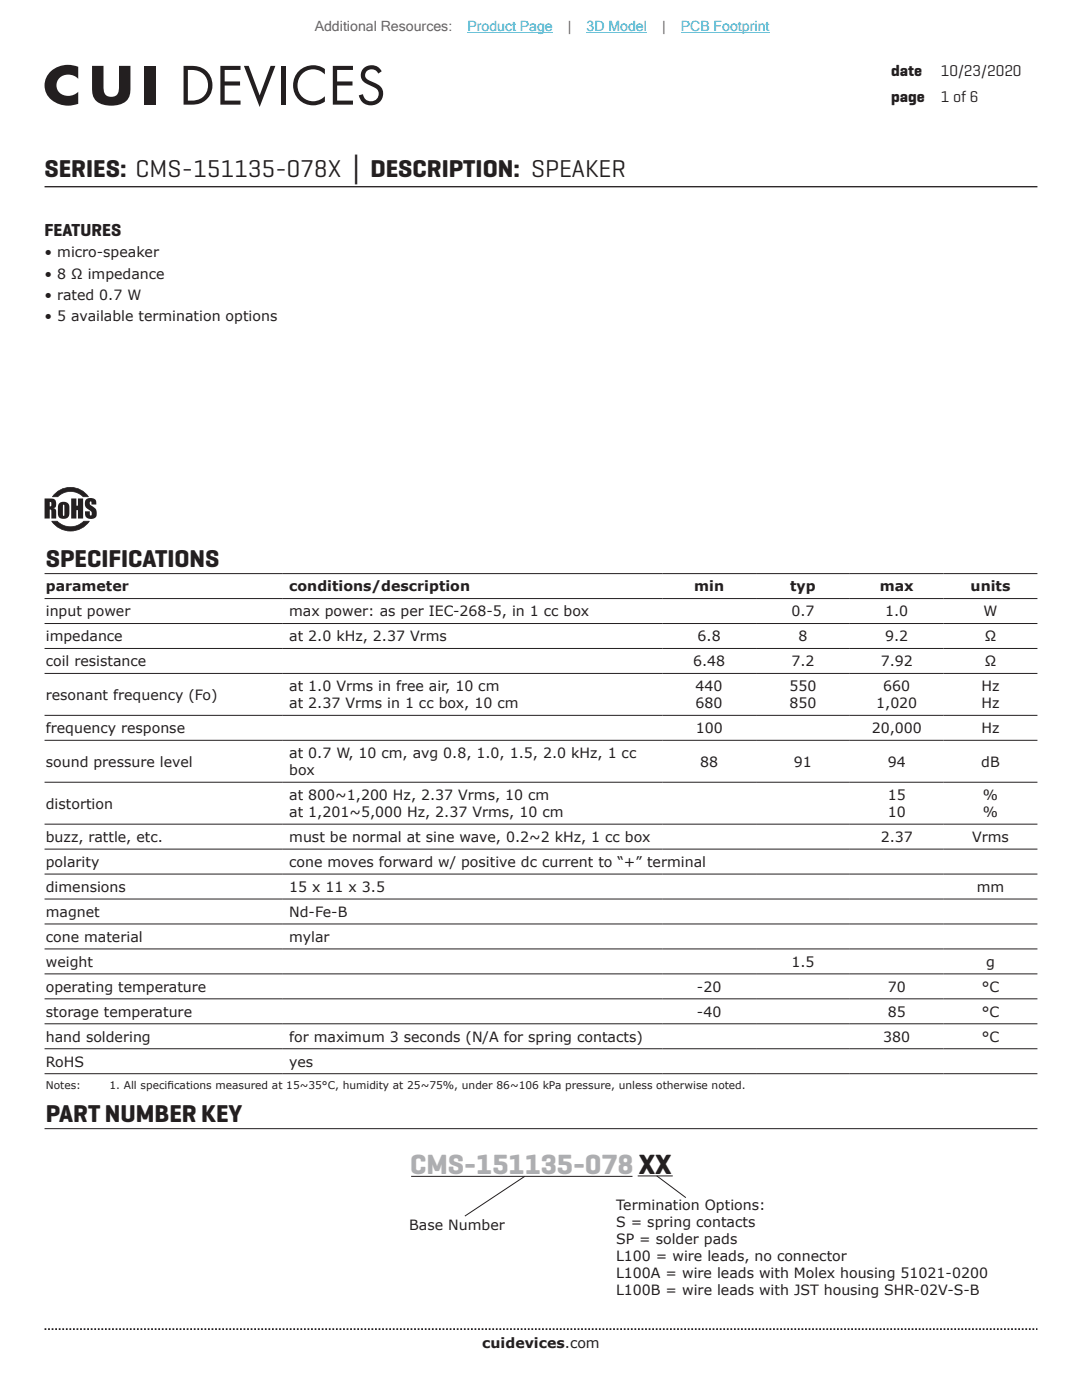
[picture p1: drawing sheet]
<svg xmlns="http://www.w3.org/2000/svg" width="216mm" height="279mm" viewBox="0 0 216 279" stroke-linecap="round" stroke-linejoin="round" font-family="sans-serif">
<defs><g id="words">
<text font-size="5.6" fill="#adaeb2" x="81.8" y="234.3">CMS-151135-078 XX</text>
<g font-size="4.9" fill="#231f20">
<text x="8.9" y="35.3">SERIES: CMS-151135-078X │ DESCRIPTION: SPEAKER</text>
<text x="9.1" y="113.1">SPECIFICATIONS</text>
<text x="9.1" y="223.8">PART NUMBER KEY</text>
</g>
<text font-size="3.5" fill="#231f20" x="8.9" y="47.1">FEATURES</text>
<g font-size="3.2" fill="#231f20">
<text x="177.8" y="15.1">date</text>
<text x="187.7" y="15.1">10/23/2020</text>
<text x="177.8" y="20.4">page</text>
<text x="187.7" y="20.4">1 of 6</text>
</g>
<g font-size="2.8" fill="#63676b">
<text x="62.8" y="6.1">Additional Resources:</text>
<text x="113.3" y="6.1">|</text>
<text x="132.1" y="6.1">|</text>
</g>
<g font-size="2.8" fill="#23a4c6">
<text x="93.3" y="6.1">Product Page</text>
<text x="117.1" y="6.1">3D Model</text>
<text x="135.8" y="6.1">PCB Footprint</text>
</g>
<g font-size="2.8" fill="#231f20">
<text x="8.9" y="51.4">• micro-speaker</text>
<text x="8.9" y="55.6">• 8 Ω impedance</text>
<text x="8.9" y="59.8">• rated 0.7 W</text>
<text x="8.9" y="64.1">• 5 available termination options</text>
<text x="9.1" y="118">parameter</text>
<text x="57.7" y="118">conditions/description</text>
<text x="138.5" y="118">min</text>
<text x="157.7" y="118">typ</text>
<text x="175.6" y="118">max</text>
<text x="193.7" y="118">units</text>
<text x="9.1" y="123">input power</text>
<text x="57.7" y="123">max power: as per IEC-268-5, in 1 cc box</text>
<text x="157.9" y="123">0.7</text>
<text x="176.6" y="123">1.0</text>
<text x="196.3" y="123">W</text>
<text x="9.1" y="128">impedance</text>
<text x="57.7" y="128">at 2.0 kHz, 2.37 Vrms</text>
<text x="139.2" y="128">6.8</text>
<text x="159.3" y="128">8</text>
<text x="176.6" y="128">9.2</text>
<text x="196.5" y="128">Ω</text>
<text x="9.1" y="133">coil resistance</text>
<text x="57.7" y="138">at 1.0 Vrms in free air, 10 cm</text>
<text x="138.3" y="133">6.48</text>
<text x="138.8" y="138">440</text>
<text x="157.5" y="138">550</text>
<text x="157.9" y="133">7.2</text>
<text x="175.7" y="133">7.92</text>
<text x="176.2" y="138">660</text>
<text x="195.9" y="138">Hz</text>
<text x="196.5" y="133">Ω</text>
<text x="9.1" y="139.7">resonant frequency (Fo)</text>
<text x="57.7" y="141.4">at 2.37 Vrms in 1 cc box, 10 cm</text>
<text x="138.8" y="141.4">680</text>
<text x="157.5" y="141.4">850</text>
<text x="174.8" y="141.4">1,020</text>
<text x="195.9" y="141.4">Hz</text>
<text x="9.1" y="146.3">frequency response</text>
<text x="138.8" y="146.3">100</text>
<text x="173.9" y="146.3">20,000</text>
<text x="195.9" y="146.3">Hz</text>
<text x="9.1" y="153">sound pressure level</text>
<text x="57.7" y="151.3">at 0.7 W, 10 cm, avg 0.8, 1.0, 1.5, 2.0 kHz, 1 cc</text>
<text x="57.7" y="154.7">box</text>
<text x="139.7" y="153">88</text>
<text x="158.4" y="153">91</text>
<text x="177.1" y="153">94</text>
<text x="195.8" y="153">dB</text>
<text x="9.1" y="161.4">distortion</text>
<text x="57.7" y="159.7">at 800~1,200 Hz, 2.37 Vrms, 10 cm</text>
<text x="177.1" y="159.7">15</text>
<text x="196.1" y="159.7">%</text>
<text x="57.7" y="163.1">at 1,201~5,000 Hz, 2.37 Vrms, 10 cm</text>
<text x="177.1" y="163.1">10</text>
<text x="196.1" y="163.1">%</text>
<text x="9.1" y="168.1">buzz, rattle, etc.</text>
<text x="9.1" y="173">polarity</text>
<text x="57.7" y="168.1">must be normal at sine wave, 0.2~2 kHz, 1 cc box</text>
<text x="57.7" y="173">cone moves forward w/ positive dc current to “+” terminal</text>
<text x="175.7" y="168.1">2.37</text>
<text x="194" y="168.1">Vrms</text>
<text x="9.1" y="178">dimensions</text>
<text x="57.7" y="178">15 x 11 x 3.5</text>
<text x="194.9" y="178">mm</text>
<text x="9.1" y="183">magnet</text>
<text x="57.7" y="183">Nd-Fe-B</text>
<text x="9.1" y="188">cone material</text>
<text x="57.7" y="188">mylar</text>
<text x="9.1" y="197.9">operating temperature</text>
<text x="9.1" y="193">weight</text>
<text x="139.1" y="197.9">-20</text>
<text x="157.9" y="193">1.5</text>
<text x="177.1" y="197.9">70</text>
<text x="195.9" y="197.9">°C</text>
<text x="196.8" y="193">g</text>
<text x="9.1" y="202.9">storage temperature</text>
<text x="139.1" y="202.9">-40</text>
<text x="177.1" y="202.9">85</text>
<text x="195.9" y="202.9">°C</text>
<text x="9.1" y="207.9">hand soldering</text>
<text x="57.7" y="207.9">for maximum 3 seconds (N/A for spring contacts)</text>
<text x="176.2" y="207.9">380</text>
<text x="195.9" y="207.9">°C</text>
<text x="9.1" y="212.9">RoHS</text>
<text x="57.7" y="212.9">yes</text>
<text x="81.7" y="245.4">Base Number</text>
<text x="122.9" y="241.4">Termination Options:</text>
<text x="122.9" y="244.8">S = spring contacts</text>
<text x="122.9" y="248.2">SP = solder pads</text>
<text x="122.9" y="251.6">L100 = wire leads, no connector</text>
<text x="122.9" y="255">L100A = wire leads with Molex housing 51021-0200</text>
<text x="122.9" y="258.4">L100B = wire leads with JST housing SHR-02V-S-B</text>
<text x="96.2" y="269">cuidevices.com</text>
</g>
<g font-size="2.1" fill="#231f20">
<text x="9.1" y="217.3">Notes:</text>
<text x="21.8" y="217.3">1. All specif</text>
<text x="33.4" y="217.3">ications measured at 15~35°C, humidity at 25~75%, under 86~106 kPa pressure, unless otherwise noted.</text>
</g>
</g></defs>
<path d="M8.9 37.3h198.1" fill="none" stroke="#231f20" stroke-width=".26"/>
<path d="M8.9 265.3h198.1" fill="none" stroke="#231f20" stroke-width=".35" stroke-dasharray=".4 .4 .4 .4 .4 .4" stroke-dashoffset=".7" stroke-linecap="butt"/>
<g fill="#231f20">
<path d="M44 13.1h4v.9h-3.2v2.3h3.1v.8h-3.1v3h3.2v.8h-4z"/>
<path d="M48.7 13.1h.9l2.2 6 2.2-6h.9l-3.1 8.3z"/>
<path d="M56 13.1h.9v7.8h-.9z"/>
<path d="M59.6 14.2a4 4 0 0 1 5.2-.4v1.1a3.2 3.2 0 0 0-4.5-.1 3.2 3.2 0 0 0 0 4.5 3.2 3.2 0 0 0 4.5-.1v1.1a4 4 0 0 1-5.4-.7 4 4 0 0 1 .2-5.4z"/>
<path d="M66.4 13.1h4v.9h-3.1v2.3h3v.8h-3v3h3.1v.8h-4z"/>
<path d="M72.6 13.6a2.29 2.29 0 0 1 3.6 .6l-.7 .5a1.35 1.35 0 0 0-1.6-.8 1.35 1.35 0 0 0-1 1.4l.5 .6a6.9 6.9 0 0 1 2.8 1.7 2.42 2.42 0 0 1-1.5 3.3 2.42 2.42 0 0 1-3.1-1.9l.8-.2a1.52 1.52 0 0 0 2.2 1.3 1.52 1.52 0 0 0 .4-2.5l-.2-.1a5.6 5.6 0 0 1-2.7-1.8 1.99 1.99 0 0 1 .5-2.1z"/>
<path d="M10.2 14.2a5.3 5.3 0 0 1 5.4-.9v2.4a2.56 2.56 0 0 0-4.3 .8 2.33 2.33 0 0 0 1 2.3 2.33 2.33 0 0 0 2.6 0l.7-.5v2.4a5.2 5.2 0 0 1-6.4-2.1 3.8 3.8 0 0 1 1-4.4z"/>
<path d="M18.4 13.1h2.3v4.1a1.65 1.65 0 0 0 .4 1.7 1.65 1.65 0 0 0 1.7 .3 1.69 1.69 0 0 0 .9-2v-4.1h2.3v4.4a3.1 3.1 0 0 1-3.3 3.6 3.7 3.7 0 0 1-4.2-2.1l-.1-1z"/>
<path d="M28.9 13.1h2.3v7.8h-2.3z"/>
<path d="M14.2 99.5h1v1.4h.4v-1.4h1v4h-1v-1.7h-.4v1.7h-1z"/>
<path d="M17.1 99.7a1.2 1.2 0 0 1 1.4-.3 1.2 1.2 0 0 1 .7 1.3h-.9l-.1-.6a.42 .42 0 0 0-.4 .4 .42 .42 0 0 0 .5 .4 1.48 1.48 0 0 1 .5 2.5 1.23 1.23 0 0 1-1.4 0 1.23 1.23 0 0 1-.4-1.4h.9l.1 .9a.52 .52 0 0 0 .3-.5 .52 .52 0 0 0-.3-.5 1.44 1.44 0 0 1-.9-2.2z"/>
<path d="M10.8 98.7a4.4 4.4 0 0 1 6.8 .4h-1a3.6 3.6 0 0 0-5.1 0h-1z"/>
<path d="M10.3 104h1.1a3.7 3.7 0 0 0 5.3 0h1.1a4.6 4.6 0 0 1-7.5 0z"/>
<path d="M37.5 14v6.1a3.4 3.4 0 0 0 3.8-1.9 3 3 0 0 0-3.1-4.2zM36.6 13.1h1.6a3.9 3.9 0 0 1 4.2 3.9 3.9 3.9 0 0 1-4.2 3.9h-1.6z"/>
<path d="M9.9 100.2v.9a.47 .47 0 0 0 .4-.5 .47 .47 0 0 0-.4-.4zM8.9 99.5h.7a1.17 1.17 0 0 1 1.6 .8l-.1 .9-.5 .2a.76 .76 0 0 1 .6 1v1.1h-1v-1.6l-.3-.2v1.8h-1z"/>
<path d="M12.6 100.7v1.9l.1 .4 .1-.2v-1.7v-.3zM11.9 100.4a1.18 1.18 0 0 1 1.3-.2 1.18 1.18 0 0 1 .6 1.2v.8a1.17 1.17 0 0 1-.8 1.3 1.17 1.17 0 0 1-1.4-.8v-1.6z"/>
<path d="M11 98.6l-.4 .5h.9a3.6 3.6 0 0 1 5.1 0h.9a4.3 4.3 0 0 0-6.5-.5zM10.8 98.6a4.3 4.3 0 0 1 6.9 .6h-1.1a3.6 3.6 0 0 0-5.1 0h-1.1z"/>
<path d="M10.5 104.1a4.5 4.5 0 0 0 7.2 0h-1a3.8 3.8 0 0 1-5.3 0zM10.3 104l1.1-.1a3.7 3.7 0 0 0 5.3 0l1.2 .1a4.5 4.5 0 0 1-7.6 0z"/>
</g>
<g fill="none" stroke="#231f20" stroke-width=".2">
<path d="M8.9 114.5h198.1M8.9 119.5h198.1M8.9 124.4h198.1M8.9 129.4h198.1M8.9 134.4h198.1M8.9 142.8h198.1M8.9 147.7h198.1M8.9 156.1h198.1M8.9 164.5h198.1M8.9 169.5h198.1M8.9 174.4h198.1M8.9 179.4h198.1"/>
<path d="M8.9 199.3h198.1M8.9 184.4h198.1M8.9 189.4h198.1M8.9 194.4h198.1M8.9 214.3h198.1M8.9 204.3h198.1M8.9 209.3h198.1M8.9 225.2h198.1M82 234.8h44.2M104.7 234.8l-11.9 7.9M127.2 234.7h7M131 234.7l5.9 4.3"/>
</g>
<path d="M93.3 6.5h17M117.1 6.5h12M135.8 6.5h17.8" fill="none" stroke="#23a4c6" stroke-width=".2"/>
<use href="#words"/>
</svg>
